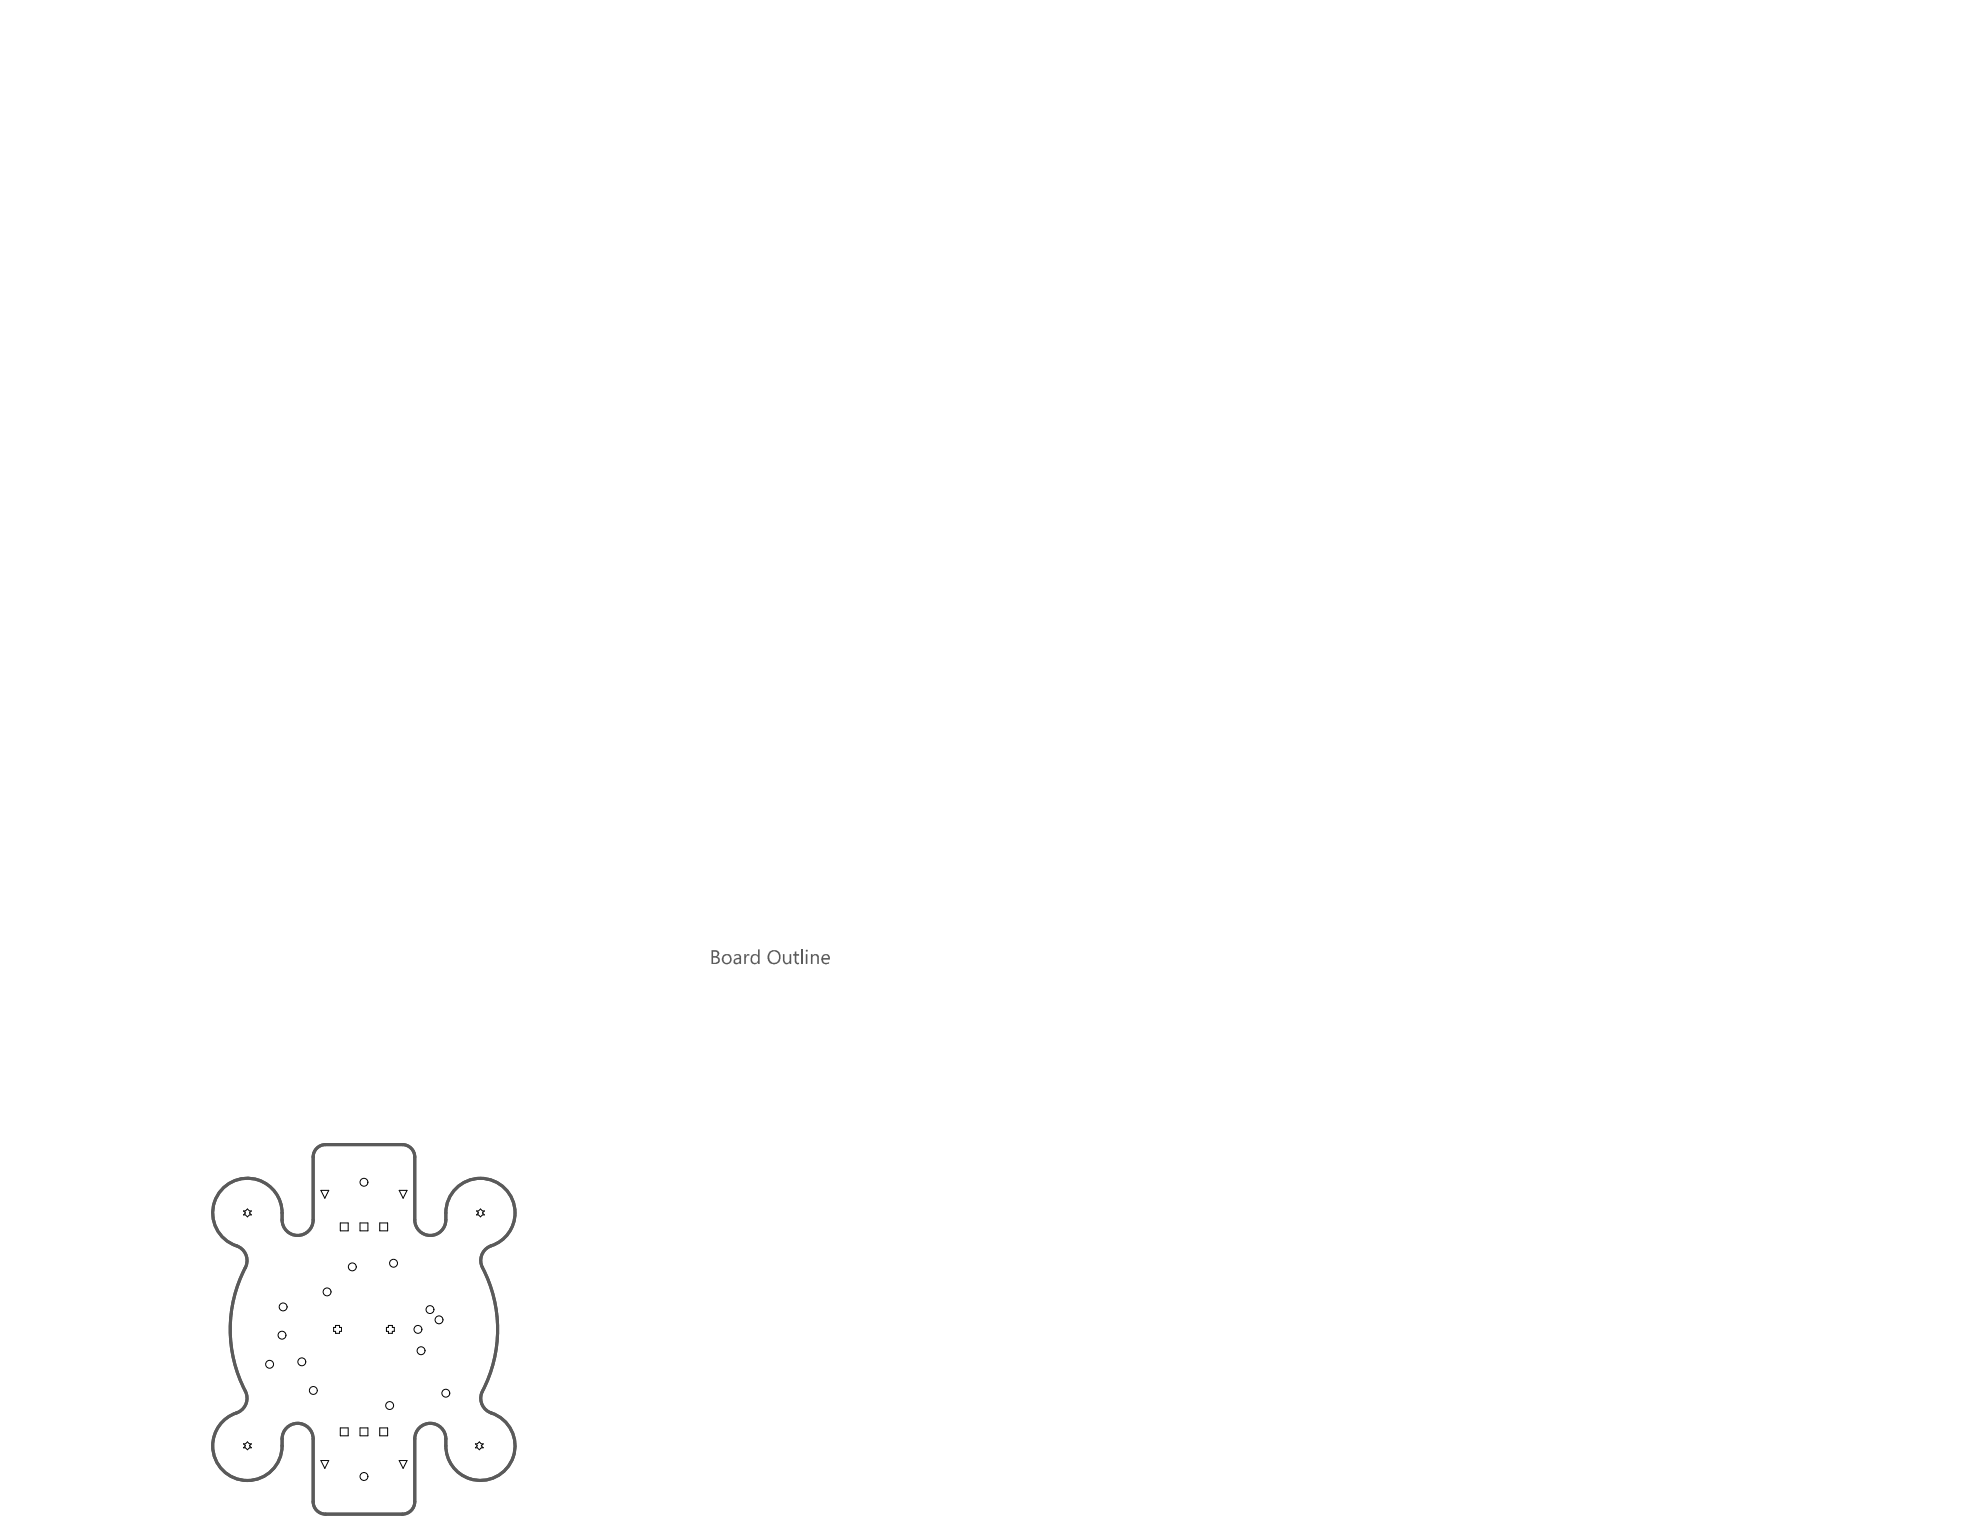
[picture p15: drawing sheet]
<svg xmlns="http://www.w3.org/2000/svg" width="279mm" height="216mm" viewBox="0 0 279 216" stroke-linecap="round" stroke-linejoin="round" font-family="sans-serif">
<path d="M39.8 171.2v.9M44.2 163.3v8.8M45.9 161.5h10.9M58.5 163.3v8.8M62.9 171.2v.9M39.8 203v1M44.2 203v8.9M45.9 213.7h10.9M58.5 203v8.9M62.9 203v1" fill="none" stroke="#5a5a5a" stroke-width=".44"/>
<g fill="#5a5a5a">
<path d="M105 134.6h.2v.3l.3-.3h.2v.3h-.1a.29 .29 0 0 0-.4 .3v.8h-.2z"/>
<path d="M110.5 134.6h.2v.9a.37 .37 0 0 0 .4 .4 .37 .37 0 0 0 .3-.4v-.9h.2v1.4h-.2v-.2a.5 .5 0 0 1-.6 .3 .5 .5 0 0 1-.3-.6z"/>
<path d="M112.1 134.3l.3-.1v.4h.4v.3h-.4v.7a.25 .25 0 0 0 .1 .3 .25 .25 0 0 0 .3 0l-.1 .1a.36 .36 0 0 1-.5-.1l-.1-1h-.2v-.3h.2z"/>
<path d="M100.6 134.3v.6h.3a.31 .31 0 0 0 .3-.3 .31 .31 0 0 0-.3-.3zM100.6 135.1v.8h.4a.37 .37 0 0 0 .3-.4 .37 .37 0 0 0-.4-.4zM100.4 134.1h.6a.49 .49 0 0 1 .5 .3 .49 .49 0 0 1-.3 .6 .51 .51 0 0 1 .4 .6 .51 .51 0 0 1-.6 .4h-.6z"/>
<path d="M102.2 135a.51 .51 0 0 0 0 .7 .51 .51 0 0 0 .7 0 .57 .57 0 0 0 .1-.6 .57 .57 0 0 0-.5-.3zM101.8 135.4a.75 .75 0 0 1 1.5 0 .75 .75 0 0 1-1.5 0z"/>
<path d="M103.7 135.5a.28 .28 0 0 0 .2 .4 .28 .28 0 0 0 .3-.2l.2-.1v-.2h-.4zM103.6 134.7a.56 .56 0 0 1 .6-.1 .56 .56 0 0 1 .4 .5v.9h-.2v-.2a.43 .43 0 0 1-.7 .2 .43 .43 0 0 1 0-.7l.7-.2a.39 .39 0 0 0-.4-.3 .39 .39 0 0 0-.4 .2z"/>
<path d="M106 134.9a.61 .61 0 0 1 1 0v-.9h.2v2h-.2v-.2a.62 .62 0 0 1-.9 .1 .62 .62 0 0 1-.1-.8zM106.2 134.9a.62 .62 0 0 0 .4 1l.4-.3v-.4a.44 .44 0 0 0-.8-.3z"/>
<path d="M108.6 134.6a1.07 1.07 0 0 0 .4 1.3 .82 .82 0 0 0 .9-.5 .82 .82 0 0 0-.3-1 .64 .64 0 0 0-1 .2zM108.6 134.3a.97 .97 0 0 1 1.3 0 .97 .97 0 0 1 .1 1.3 .94 .94 0 0 1-1.3 .3 .94 .94 0 0 1-.3-1.3z"/>
</g>
<path d="M113.2 134v2" fill="none" stroke="#5a5a5a" stroke-width=".22"/>
<g fill="#5a5a5a">
<path d="M114.4 134.6h.3v.3a.48 .48 0 0 1 .5-.2 .48 .48 0 0 1 .3 .5v.8h-.2v-.8a.35 .35 0 0 0-.3-.4 .35 .35 0 0 0-.3 .4v.8h-.3z"/>
<path d="M113.7 134.2a.16 .16 0 0 1 .3 0 .16 .16 0 0 1-.3 0zM113.7 134.6h.2v1.4h-.2z"/>
<path d="M116.2 135v.2h.7a.37 .37 0 0 0-.3-.4 .37 .37 0 0 0-.4 .2zM116 134.9a.61 .61 0 0 1 .8-.2 .61 .61 0 0 1 .3 .7h-.9a.44 .44 0 0 0 .6 .5l.2-.2v.2a.69 .69 0 0 1-1 0 .69 .69 0 0 1 0-1z"/>
</g>
<path d="M39.8 171.2a4.9 4.9 0 0 0-7.7-4 4.9 4.9 0 0 0 1.3 8.6 2.19 2.19 0 0 1 1.2 3.1 18.8 18.8 0 0 0 0 17.4 2.19 2.19 0 0 1-1.2 3.1 4.9 4.9 0 0 0-1.3 8.6 4.9 4.9 0 0 0 7.7-4M39.8 172.1a2.19 2.19 0 0 0 2.2 2.2 2.19 2.19 0 0 0 2.2-2.2M45.9 161.5a1.75 1.75 0 0 0-1.7 1.8M56.8 161.5a1.75 1.75 0 0 1 1.7 1.8M58.5 172.1a2.19 2.19 0 0 0 2.2 2.2 2.19 2.19 0 0 0 2.2-2.2M62.9 171.2a4.9 4.9 0 0 1 4.5-4.9 4.9 4.9 0 0 1 5.2 4.1 4.9 4.9 0 0 1-3.6 5.5 2.19 2.19 0 0 0-.9 3 19 19 0 0 1-.1 17.7 2.19 2.19 0 0 0 1.3 2.8 4.9 4.9 0 0 1 1.3 8.6 4.9 4.9 0 0 1-7.7-4M39.8 203a2.19 2.19 0 0 1 2.2-2.2 2.19 2.19 0 0 1 2.2 2.2M44.2 211.9a1.75 1.75 0 0 0 1.7 1.8M58.5 203a2.19 2.19 0 0 1 2.2-2.2 2.19 2.19 0 0 1 2.2 2.2M58.5 211.9a1.75 1.75 0 0 1-1.7 1.8" fill="none" stroke="#5a5a5a" stroke-width=".44"/>
<g fill="none" stroke="#000" stroke-width=".14">
<path d="M34.4 170.9h.2l.3-.3 .3 .3h.3l-.3 .3 .3 .2h-.3l-.3 .3-.3-.3h-.2l.2-.2zM45.3 168h1.1l-.6 1.1zM48 172.6h1.1v1.1h-1.1zM50.8 172.6h1.1v1.1h-1.1zM53.6 172.6h1.1v1.1h-1.1zM56.3 168h1.1l-.5 1.1zM67.2 170.9h.3l.3-.3 .3 .3h.3l-.3 .3 .3 .2h-.3l-.3 .3-.3-.3h-.3l.3-.2zM47.1 187.3h.3v-.3h.5v.3h.3v.6h-.3v.2h-.5v-.2h-.3zM54.5 187.3h.3v-.3h.6v.3h.2v.6h-.2v.2h-.6v-.2h-.3zM34.4 203.7h.2l.3-.2 .3 .2h.3l-.3 .3 .3 .3h-.3l-.3 .3-.3-.3h-.2l.2-.3zM45.3 206.1h1.1l-.6 1.1zM48 201.5h1.1v1.1h-1.1z"/>
<path d="M50.8 201.5h1.1v1.1h-1.1zM53.6 201.5h1.1v1.1h-1.1zM56.3 206.1h1.1l-.5 1.1zM67.1 203.7h.3l.2-.2 .3 .2h.3l-.3 .3 .3 .3h-.3l-.3 .3-.2-.3h-.3l.3-.3z"/>
<circle cx="49.7" cy="178.8" r=".56"/>
<circle cx="51.4" cy="166.8" r=".56"/>
<circle cx="55.5" cy="178.3" r=".56"/>
<circle cx="38" cy="192.5" r=".56"/>
<circle cx="39.8" cy="188.4" r=".56"/>
<circle cx="40" cy="184.4" r=".56"/>
<circle cx="42.6" cy="192.2" r=".56"/>
<circle cx="44.2" cy="196.2" r=".56"/>
<circle cx="46.2" cy="182.3" r=".56"/>
<circle cx="55" cy="198.3" r=".56"/>
<circle cx="59" cy="187.6" r=".56"/>
<circle cx="59.4" cy="190.6" r=".56"/>
<circle cx="60.7" cy="184.8" r=".56"/>
<circle cx="62" cy="186.2" r=".56"/>
<circle cx="62.9" cy="196.6" r=".56"/>
<circle cx="51.4" cy="208.4" r=".56"/>
</g>
</svg>
